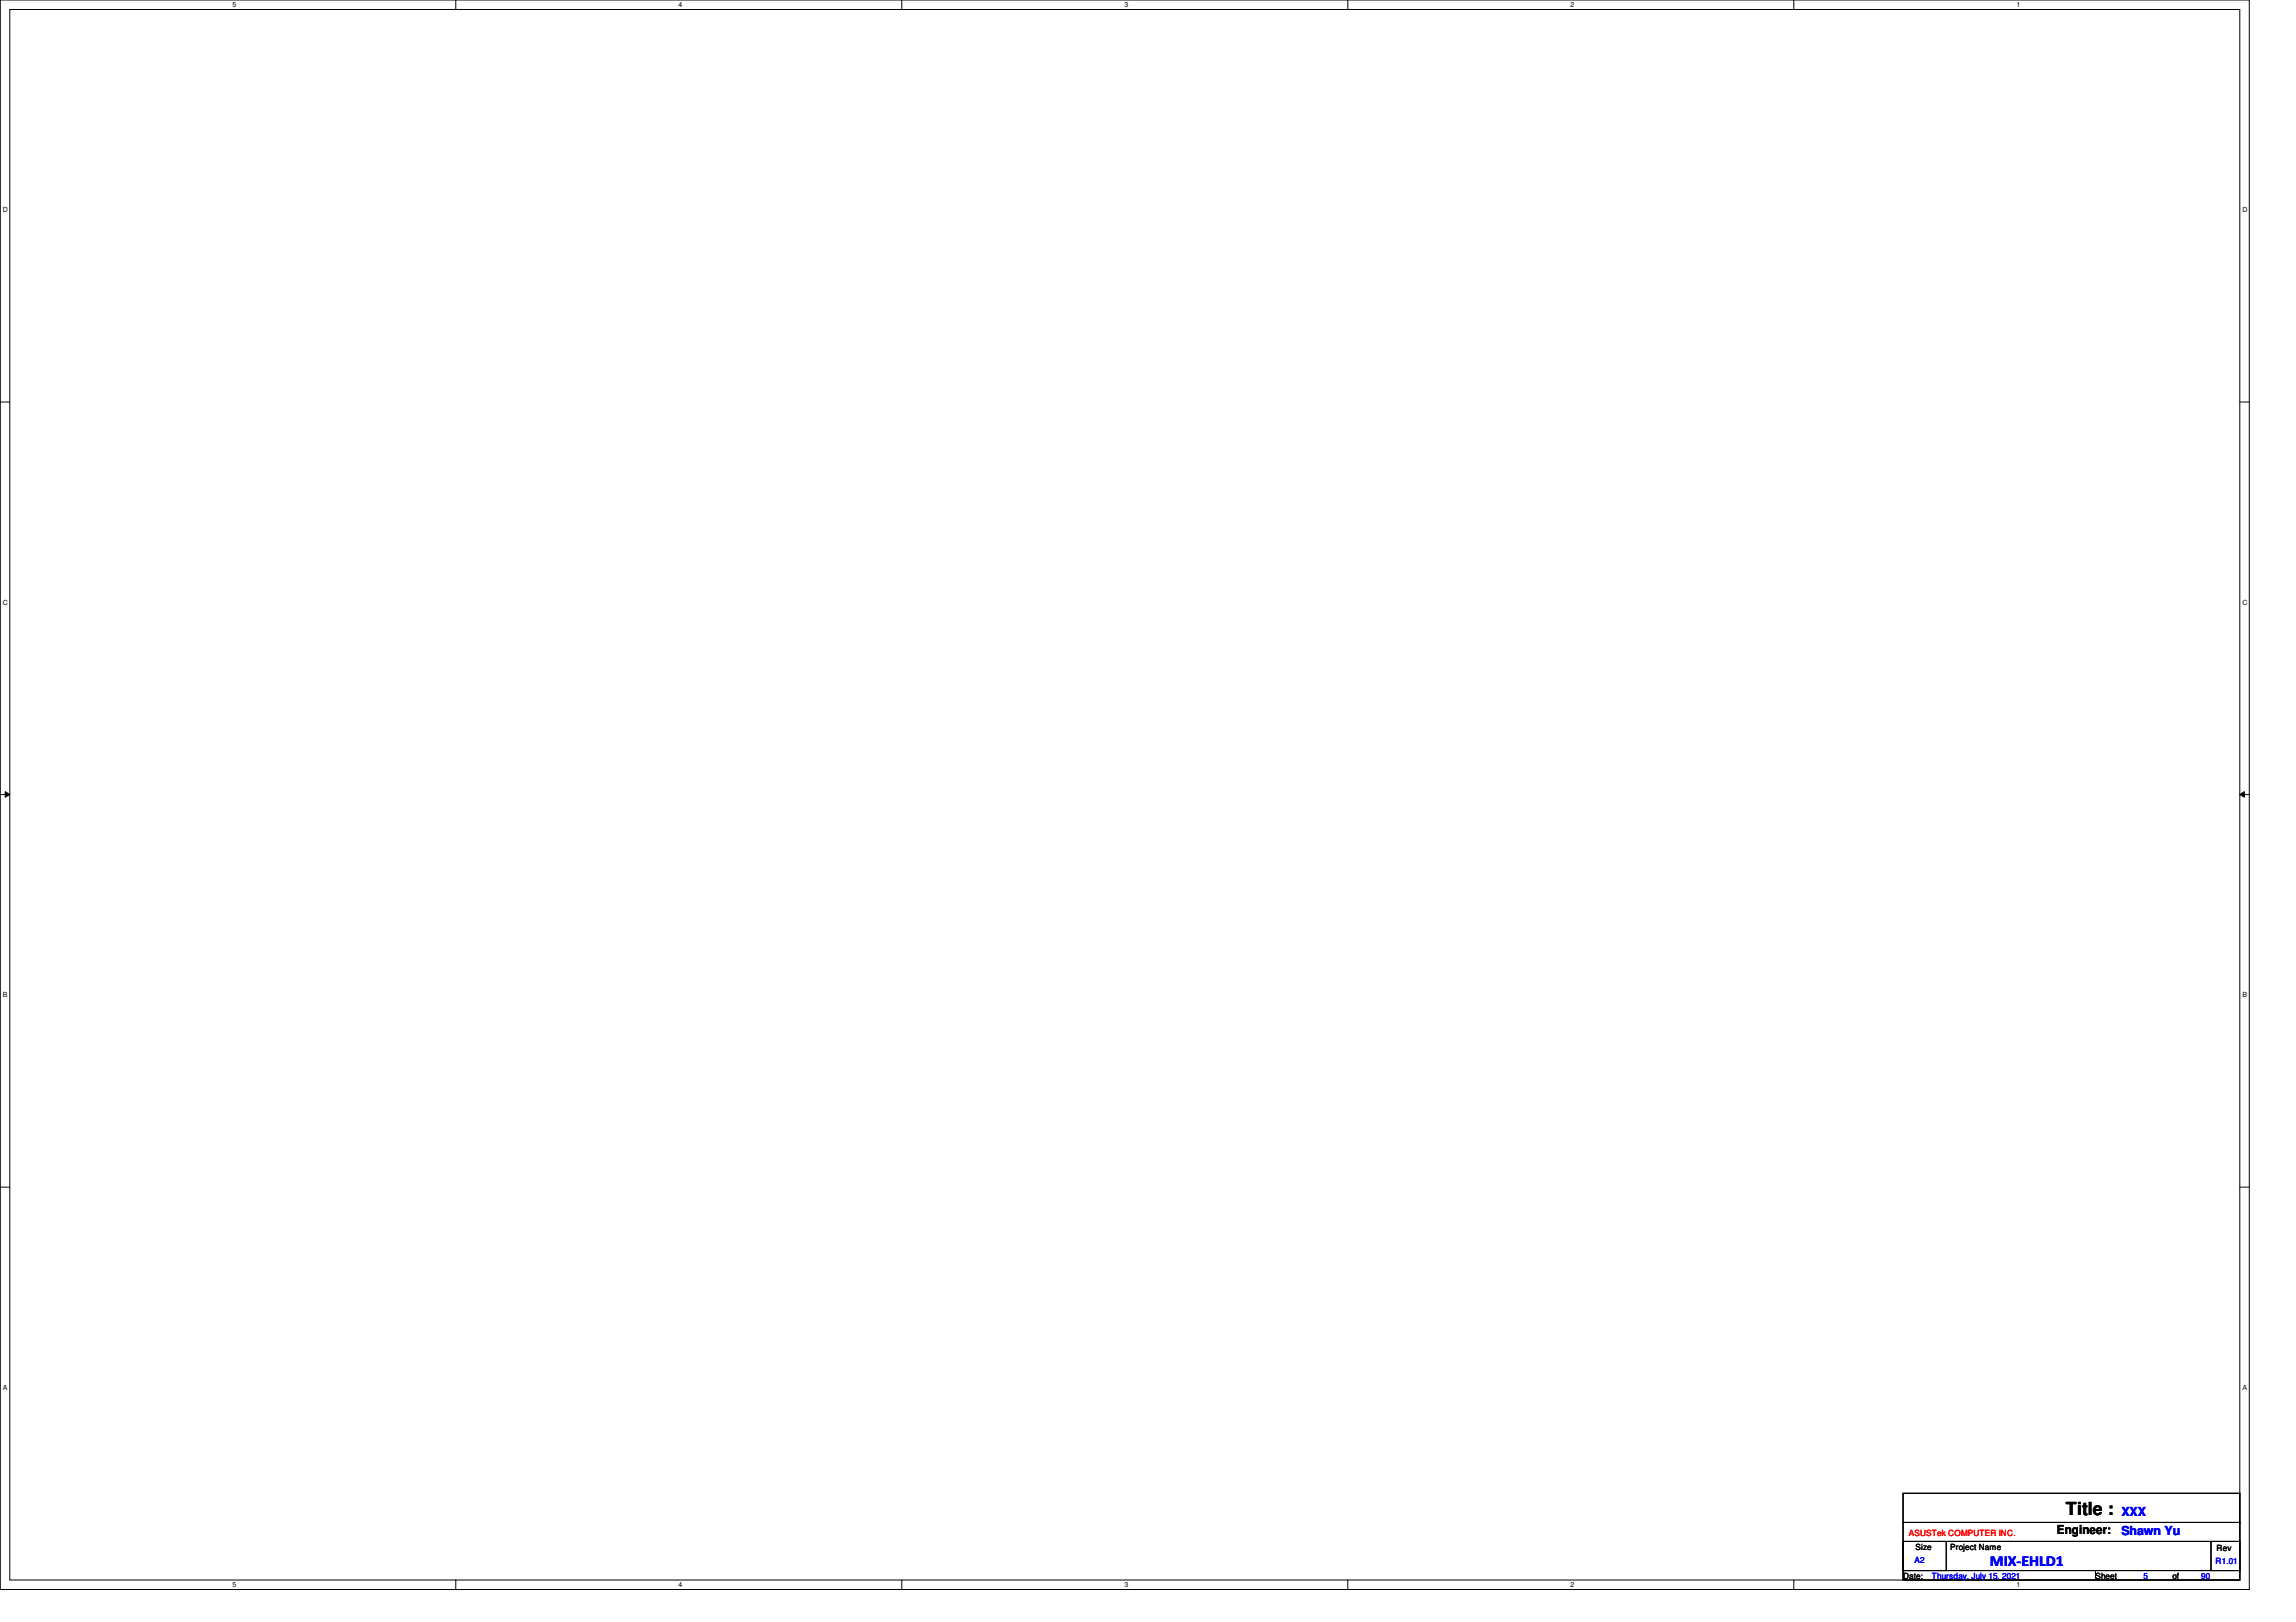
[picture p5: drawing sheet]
<svg xmlns="http://www.w3.org/2000/svg" width="297mm" height="210mm" viewBox="0 0 297 210" stroke-linecap="round" stroke-linejoin="round" font-family="sans-serif">
<defs><g id="words">
<text font-size="2.3" x="267.2" y="196">Title :</text>
<text font-size="2" fill="#00f" x="257.4" y="202.6">MIX-EHLD1</text>
<g font-size="1.6" fill="#00f">
<text x="274.4" y="196.2">XXX</text>
<text x="274.4" y="198.7">Shawn Yu</text>
</g>
<text font-size="1.6" x="266.1" y="198.5">Engineer:</text>
<text font-size="1.1" fill="#f00" x="247" y="198.8">ASUSTek COMPUTER INC.</text>
<g font-size="1.1" fill="#00f">
<text x="247.7" y="202.3">A2</text>
<text x="286.6" y="202.4">R1.01</text>
<text x="249.9" y="204.3">Thursday, July 15, 2021</text>
<text x="277.3" y="204.3">5</text>
<text x="284.8" y="204.3">90</text>
</g>
<g font-size="1.1">
<text x="247.8" y="200.5">Size</text>
<text x="252.3" y="200.5">Project Name</text>
<text x="286.8" y="200.7">Rev</text>
<text x="246.2" y="204.3">Date:</text>
<text x="271.1" y="204.3">Sheet</text>
<text x="281" y="204.3">of</text>
</g>
<g font-size=".9">
<text x="30.1" y=".9">5</text>
<text x="87.8" y=".9">4</text>
<text x="145.5" y=".9">3</text>
<text x="203.2" y=".9">2</text>
<text x="260.9" y=".9">1</text>
<text x=".4" y="27.4">D</text>
<text x="290.1" y="27.4">D</text>
<text x=".4" y="78.2">C</text>
<text x="290.1" y="78.2">C</text>
<text x=".4" y="129">B</text>
<text x="290.1" y="129">B</text>
<text x=".4" y="179.8">A</text>
<text x="290.1" y="179.8">A</text>
<text x="30.1" y="205.4">5</text>
<text x="87.8" y="205.4">4</text>
<text x="145.5" y="205.4">3</text>
<text x="203.2" y="205.4">2</text>
<text x="260.9" y="205.4">1</text>
</g>
</g></defs>
<path d="M0 0h291v205.7h-291zM1.3 1.2h288.5v203.3h-288.5z" fill="none" stroke="#000" stroke-width=".13"/>
<g fill="#fff">
<path d="M30.1 .1h.5v1h-.5z"/>
<path d="M30.1 204.6h.5v1h-.5z"/>
</g>
<path d="M59 0v1.2M59 204.5v1.2" fill="none" stroke="#000" stroke-width=".13"/>
<g fill="#fff">
<path d="M87.8 .1h.5v1h-.5z"/>
<path d="M87.8 204.6h.5v1h-.5z"/>
</g>
<path d="M116.7 0v1.2M116.7 204.5v1.2" fill="none" stroke="#000" stroke-width=".13"/>
<g fill="#fff">
<path d="M145.5 .1h.5v1h-.5z"/>
<path d="M145.5 204.6h.5v1h-.5z"/>
</g>
<path d="M174.4 0v1.2M174.4 204.5v1.2" fill="none" stroke="#000" stroke-width=".13"/>
<g fill="#fff">
<path d="M203.2 .1h.5v1h-.5z"/>
<path d="M203.2 204.6h.5v1h-.5z"/>
</g>
<path d="M232.1 0v1.2M232.1 204.5v1.2" fill="none" stroke="#000" stroke-width=".13"/>
<g fill="#fff">
<path d="M260.9 .1h.5v1h-.5z"/>
<path d="M260.9 204.6h.5v1h-.5z"/>
<path d="M.4 26.6h.6v1h-.6z"/>
<path d="M290.1 26.6h.6v1h-.6z"/>
<path d="M.4 77.4h.6v1h-.6z"/>
<path d="M290.1 77.4h.6v1h-.6z"/>
</g>
<path d="M0 52h1.3M289.8 52h1.2" fill="none" stroke="#000" stroke-width=".13"/>
<g fill="#fff">
<path d="M.4 128.2h.6v1h-.6z"/>
<path d="M290.1 128.2h.6v1h-.6z"/>
</g>
<path d="M0 102.8h1.3M.7 102.4l.6 .4-.6 .4zM289.8 102.8l.6-.4v.8zM289.8 102.8h1.2" fill="none" stroke="#000" stroke-width=".13"/>
<path d="M.7 102.4l.6 .4-.6 .4zM289.8 102.8l.6-.4v.8z" fill="#000"/>
<g fill="#fff">
<path d="M.4 179h.5v1h-.5z"/>
<path d="M290.1 179h.6v1h-.6z"/>
</g>
<path d="M0 153.6h1.3M289.8 153.6h1.2M246.2 193.3h43.6v9.9h-43.6zM246.2 199.5h5.6v3.7h-5.6zM246.2 197h43.6M251.9 199.5h34.1M286 199.5h3.8v3.7h-3.8zM286 199.5h.1M289.8 197h.1M246.2 203.2h24.9v1.3h-24.9zM271.1 203.2h18.7v1.3h-18.7z" fill="none" stroke="#000" stroke-width=".13"/>
<use href="#words"/>
</svg>
